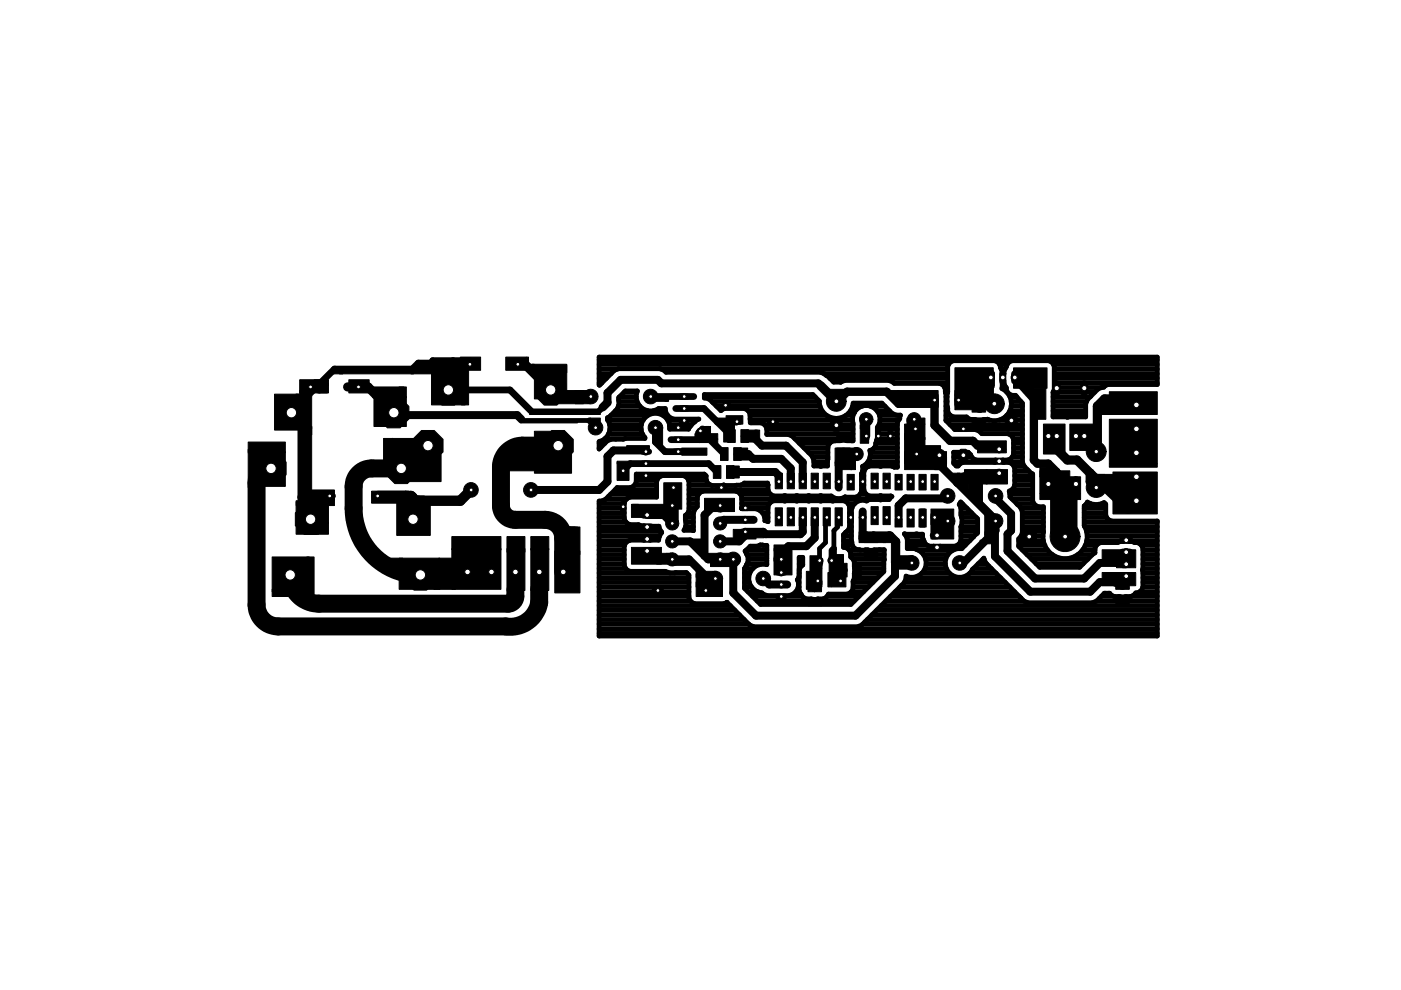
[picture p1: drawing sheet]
<svg xmlns="http://www.w3.org/2000/svg" width="297mm" height="210mm" viewBox="0 0 297 210" stroke-linecap="round" stroke-linejoin="round" font-family="sans-serif">
<g fill="#000" stroke="#000" stroke-width=".21">
<path d="M70.7 78.5h2v.8h-2zM71.9 78.5h15.8v.8h-15.8zM87.2 78.3h4.8v1h-4.8zM87.4 77.5h7.4v1.5h-7.4zM93 76.5h3.1v1.2h-3.1zM94.8 76.5h2.3v1h-2.3zM93 76.2h5.3v.8h-5.3zM94.8 78h3.8v4.1h-3.8zM91.5 78.5h7.1v7.4h-7.1zM97.8 77.7h1.6v8.2h-1.6zM97.8 76h3.8v2.3h-3.8zM97.6 75.7h4.3v2.8h-4.3z"/>
<path d="M107.2 75.7h4.3v2.8h-4.3zM111.5 75.7h.6v1.8h-.6zM112.3 77.2h1v.5h-1zM112.8 77.2h7.4v1.8h-7.4zM113.3 77.5h6.9v7.1h-6.9zM202.5 78h8.1v5.8h-8.1zM214.9 78h7.1v4.3h-7.1zM52.6 95.2h2.1v8.2h-2.1zM53.9 95.8h6.6v7.3h-6.6zM52.6 93.7h7.9v2.3h-7.9zM58.2 83.6h5.1v7.6h-5.1zM62.5 83.8h1v6.4h-1z"/>
<path d="M62.8 83.6h2v.7h-2zM63.5 82.8h1.6v8.4h-1.6zM64.6 82.3h1.5v8.6h-1.5zM65.1 90.4h1v1.8h-1zM64.3 90.4h1.8v15.3h-1.8zM63.5 80.5h4.4v2.8h-4.4zM67.6 82.3h1.8v1h-1.8zM66.6 80.5h3v1.3h-3zM67.4 81.3h2.2v2h-2.2zM74 80.5h4.3v2.8h-4.3zM81.3 93h2.1v6.3h-2.1zM77.8 97.8h6.6v2.3h-6.6z"/>
<path d="M79 82h6.6v2.3h-6.6zM79.3 84.1h6.8v6.3h-6.8zM84.6 82h1.5v2.3h-1.5zM83.1 93h6.6v5.8h-6.6zM83.6 94.5h9.9v7.6h-9.9zM107.5 95.8h6.3v4h-6.3zM113.1 87.4h1.2v.5h-1.2zM113.3 91.4h6.4v4.1h-6.4zM113.3 94.2h7.9v6.1h-7.9zM110.3 89.2h12.1v.5h-12.1zM113.3 87.4h9.7v.5h-9.7zM117.6 82.8h6.1v2.8h-6.1z"/>
<path d="M121.9 82.8h3.1v2.8h-3.1zM124.7 88.6h.5v.3h-.5zM112.3 87.4h13.2v.5h-13.2zM125.2 87.4h1.8v.5h-1.8zM125 88.6h2.3v1.3h-2.3zM126.8 87.4h.5v.5h-.5zM130.8 98h2.6v3.9h-2.6zM130.8 97.8h2.6v.5h-2.6zM132.9 94.5h4.8v1h-4.8zM139.5 90.7h1v3.8h-1zM138.7 84.6h2.8v.5h-2.8zM141 84.6h.8v.5h-.8z"/>
<path d="M147.3 91.9h.5v1.1h-.5zM144.5 95h5.4v1.5h-5.4zM148.6 90.4h1.5v2.8h-1.5zM149.6 90.4h.8v2.8h-.8zM150.1 90.4h.5v2.6h-.5zM150.4 91.9h1.8v1.3h-1.8zM150.9 93h1.3v1.2h-1.3zM151.2 98.7h1.6v2.7h-1.6zM151.9 88.6h2.3v.8h-2.3zM152.8 94.9h1.6v2.7h-1.6zM153.7 89.4h1v1.5h-1zM153.4 90.9h1.6v2.8h-1.6z"/>
<path d="M154 98.7h1.6v2.7h-1.6zM154.5 89.7h1.2v2.2h-1.2zM154.3 91.1h1.6v2.7h-1.6zM155.2 98.8h1.5v2.5h-1.5zM155.6 94.9h1.6v2.7h-1.6zM153.9 88.1h3.6v1.8h-3.6zM157 95h1.5v1h-1.5zM157.1 91.1h1.6v2.7h-1.6zM156.7 96.5h2.3v1h-2.3zM158.3 93h1.5v.7h-1.5zM158.3 91.2h2.2v1h-2.2zM160 91.2h1.1v2h-1.1z"/>
<path d="M175.5 82.5h4.1v1.1h-4.1zM177.4 95h2.9v1.5h-2.9zM177.4 92h2.9v1.5h-2.9zM178.3 98.8h2.3v.8h-2.3zM177.1 95h4.3v3.8h-4.3zM180.4 98.8h1v.8h-1zM182.4 90.2h1.8v3.8h-1.8zM182.4 88.4h1.8v2.5h-1.8zM188.7 82.8h1.8v2h-1.8zM192.3 88.6h.3v.8h-.3zM192.3 88.9h.5v1.5h-.5zM191.8 91.9h1.3v6.4h-1.3z"/>
<path d="M193.1 88.4h.5v1.3h-.5zM193.1 93.2h1.2v3.8h-1.2zM194.3 88.6h1.6v1.8h-1.6zM191.8 89.9h4.3v3.3h-4.3zM195.9 88.6h.2v1.3h-.2zM194.6 92.7h1.5v2h-1.5zM190.3 82.8h8.6v3.6h-8.6zM191.8 95.8h7.6v3.8h-7.6zM193.3 94.5h6.1v1.5h-6.1zM198.1 97h2.6v2.6h-2.6zM198.1 95.8h2.6v2.5h-2.6zM206.1 85.9h2.9v1.5h-2.9z"/>
<path d="M206.1 88.9h2.9v1.5h-2.9zM204.5 99.6h4.8v3h-4.8zM202.5 82.8h7.3v4.1h-7.3zM207.3 93.5h6.1v2.5h-6.1zM209 99.6h4.6v3h-4.6zM217.9 82h1.3v1.1h-1.3zM220.5 99.8h.5v1.3h-.5zM218.9 82.3h2.8v6.6h-2.8zM220.5 99.1h2v2h-2zM221.2 89.9h4.6v6.4h-4.6zM221 99.8h5.8v1.5h-5.8zM226.8 89.9h5.6v5.6h-5.6z"/>
<path d="M233.2 85.1h2.8v2.8h-2.8zM235.2 83.1h10.2v4.8h-10.2zM235.2 88.9h10.2v9.4h-10.2zM235.2 98.3h10.2v.8h-10.2zM57.7 118.1h7.9v7.4h-7.9zM65.1 118.1h1.5v8.6h-1.5zM62.8 106.4h4.8v6.9h-4.8zM62.8 106.2h5.3v1h-5.3zM66.6 106.4h3v4.6h-3zM67.1 111h2.5v2.3h-2.5zM65.6 103.9h5.3v2.3h-5.3zM66.8 105.7h4.1v1.5h-4.1z"/>
<path d="M82.8 118.6h2.6v1.3h-2.6zM82.3 118.3h3.1v1.1h-3.1zM78.8 104.1h7.3v2.6h-7.3zM85.1 106.4h1.6v1.8h-1.6zM85.9 104.1h.8v2.1h-.8zM84.9 105.2h5.1v1h-5.1zM84.1 105.6h7.1v7.9h-7.1zM84.6 118.3h8.7v6.6h-8.7zM93 118.3h3.3v1.6h-3.3zM91.2 118.6h5.9v1.8h-5.9zM95.8 116.3h10.4v8.6h-10.4zM95.8 113.8h10.4v2.8h-10.4z"/>
<path d="M107.5 116.3h3.8v8.9h-3.8zM107.5 113.8h3.8v3.3h-3.8zM113.3 116.3h.3v8.9h-.3zM112.5 116.3h3.6v8.9h-3.6zM113.3 116.3h3.1v8.9h-3.1zM112.5 113.8h3.9v2.8h-3.9zM119.4 116.3h.8v9.2h-.8zM119.1 111.7h1.8v6.4h-1.8zM119.1 111.7h2.8v1.1h-2.8zM120.7 111.7h1.7v5.1h-1.7zM117.6 116.8h5.4v8.9h-5.4zM120.4 111.7h2.6v5.9h-2.6z"/>
<path d="M133.9 106.9h1.5v.5h-1.5zM133.9 116.1h6.3v3.5h-6.3zM134.1 106.9h7.1v.5h-7.1zM139.2 117.3h2.6v.8h-2.6zM133.9 107.4h8.1v2.3h-8.1zM139.2 118.9h2.8v.7h-2.8zM141.2 117.3h1.1v1h-1.1zM142.8 107.2h1v3.3h-1zM141.2 102.6h3.1v2.3h-3.1zM140.7 102.4h3.8v5.5h-3.8zM142.3 119.1h4.3v.8h-4.3zM145.6 114.3h3v.5h-3z"/>
<path d="M146.8 115h2.1v1.1h-2.1zM147.1 114.8h1.8v.7h-1.8zM146.3 114.5h2.6v.8h-2.6zM150.1 117.3h2.1v1.3h-2.1zM151.2 107.9h1.5v.5h-1.5zM150.6 119.4h2.3v.5h-2.3zM152.9 117.3h1.8v2.6h-1.8zM150.6 119.6h4.6v.5h-4.6zM149.4 105.7h6.3v2.8h-6.3zM155.5 112.2h4.8v2.1h-4.8zM159.8 113.5h2.3v.5h-2.3zM164.4 107.7h1.5v3.8h-1.5z"/>
<path d="M164.4 100.3h1.5v3.3h-1.5zM164.1 115.5h3.1v1.3h-3.1zM164.1 116.3h3.8v5.6h-3.8zM166.9 107.7h1.5v3.8h-1.5zM166.9 100.3h1.5v3.3h-1.5zM169.4 107.7h1.6v3.8h-1.6zM169.4 100.3h1.6v3.3h-1.6zM172 107.7h1.5v3.8h-1.5zM172 100.3h1.5v3.3h-1.5zM171.7 117.8h1.8v4.1h-1.8zM174.5 107.7h1.5v3.8h-1.5zM174.5 100.3h1.5v3.3h-1.5z"/>
<path d="M175.8 116.6h1v1.5h-1zM175.8 119.4h1.5v2.5h-1.5zM176.8 116.3h.5v1.8h-.5zM176.8 116.1h.5v.5h-.5zM177.1 107.7h1.5v3.8h-1.5zM176.6 117.6h2.2v3.8h-2.2zM178.1 119.4h1.5v2.9h-1.5zM179.6 100.6h1.5v3.3h-1.5zM181.1 119.4h1.5v2.9h-1.5zM182.1 112.8h.8v1.5h-.8zM183.2 113.6h2.9v1.4h-2.9zM183.2 116.6h2.9v1.4h-2.9z"/>
<path d="M184.7 107.4h1.5v3.8h-1.5zM184.7 100.3h1.5v3.3h-1.5zM182.1 113.5h5.6v1.5h-5.6zM187.2 107.4h1.5v3.8h-1.5zM187.2 100.3h1.5v3.3h-1.5zM187.2 114.3h1.8v.7h-1.8zM189 114.8h.8v4.6h-.8zM189.8 110h1.5v1.7h-1.5zM189.8 100.6h1.5v3.3h-1.5zM190 117.8h3.6v2.8h-3.6zM192.3 107.9h1.5v3.8h-1.5zM192.3 100.6h1.5v3.3h-1.5z"/>
<path d="M195.1 107.9h1v3.8h-1zM194.8 107.9h1.6v3.8h-1.6zM194.8 100.6h1.6v3.3h-1.6zM197.4 108.9h1v5.4h-1zM197.4 100.6h1.5v3.3h-1.5zM199.2 105.7h2.8v.2h-2.8zM197.6 110.5h4.6v3.8h-4.6zM197.4 107.9h4.8v3.3h-4.8zM201.4 100.3h2.1v1h-2.1zM203 100.3h1.5v1h-1.5zM204 101.9h1.3v1.7h-1.3zM205.3 101.9h1.7v3.5h-1.7z"/>
<path d="M206.5 102.4h1v3.5h-1zM207.8 114.5h.5v.5h-.5zM206.8 102.1h1.5v4.3h-1.5zM208.8 112.8h.8v1.2h-.8zM208.8 109.2h1.8v4.3h-1.8zM209.3 113.8h2v1.5h-2zM222.8 104.9h5.5v8.1h-5.5zM220.5 101.1h8.6v3.5h-8.6zM220.5 104.6h8.6v1.3h-8.6zM232.2 100.6h2v2.3h-2zM235.2 102.9h1.8v1.2h-1.8zM232.7 100.6h5v2.5h-5z"/>
<path d="M236.7 118.9h2.1v1.5h-2.1zM233.7 116.6h5.6v2h-5.6zM238 116.6h2.8v3.8h-2.8zM236 100.1h9.4v8.9h-9.4zM57.7 124.9h3.6v1.6h-3.6zM92 123.2h4.6v1.7h-4.6zM92.5 122.2h4.6v2.5h-4.6zM147.6 120.9h.8v1.5h-.8zM147.6 121.6h3.6v2.8h-3.6zM150.6 122.7h1.3v1h-1.3zM149.1 121.1h2.8v1.3h-2.8zM147.6 123.4h5.6v3.1h-5.6z"/>
<path d="M151.7 122.7h1.5v1h-1.5zM171 121.1h2.5v3.3h-2.5zM171 124.4h2.5v.5h-2.5zM171.3 124h2.9v1.5h-2.9zM171.3 127h2.9v1.5h-2.9zM173.2 120.4h1.1v3.5h-1.1zM173.5 123.2h.8v1.2h-.8zM175.5 121.4h.8v3h-.8zM176.3 121.4h3v3h-3zM190 120.1h3.8v.5h-3.8zM236.6 123.5h2.8v1.4h-2.8zM236.6 126.5h2.8v1.5h-2.8z"/>
<path d="M233.7 121.4h7.1v2.8h-7.1z"/>
</g>
<g fill="#000" stroke="#000" stroke-width=".21">
<path d="M176 83.5a2.1 2.1 0 0 1 2.2-.3 2.1 2.1 0 0 1 1.2 1.9h-1.7a.43 .43 0 0 1-.6 .3 .43 .43 0 0 1 0-.7 .43 .43 0 0 1 .6 .3l1.7 .1a2.1 2.1 0 0 1-3 1.9 2.1 2.1 0 0 1-.4-3.5z" fill-rule="evenodd"/>
<path d="M182.6 87.9a1.44 1.44 0 0 1 1.6-.3 1.44 1.44 0 0 1 .9 1.3h-1a.4 .4 0 0 1-.6 .4 .4 .4 0 0 1-.1-.7 .4 .4 0 0 1 .6 .2l1.1 .1a1.43 1.43 0 0 1-2 1.3 1.43 1.43 0 0 1-.5-2.3z" fill-rule="evenodd"/>
<path d="M192.8 87.9a1.44 1.44 0 0 1 1.5-.3 1.44 1.44 0 0 1 .9 1.3h-1a.4 .4 0 0 1-.5 .4 .4 .4 0 0 1-.2-.7 .4 .4 0 0 1 .7 .2l1 .1a1.43 1.43 0 0 1-1.9 1.3 1.43 1.43 0 0 1-.5-2.3z" fill-rule="evenodd"/>
<path d="M209.5 84a2.11 2.11 0 0 1 2.2-.3 2.11 2.11 0 0 1 1.2 1.9h-1.6a.44 .44 0 0 1-.6 .4 .44 .44 0 0 1-.2-.7 .44 .44 0 0 1 .7 .2l1.7 .1a2.1 2.1 0 0 1-3 1.9 2.1 2.1 0 0 1-.4-3.5z" fill-rule="evenodd"/>
<path d="M231.1 94.1a2.11 2.11 0 0 1 2.2-.3 2.11 2.11 0 0 1 1.2 2h-1.6a.44 .44 0 0 1-.6 .4 .44 .44 0 0 1-.2-.7 .44 .44 0 0 1 .7 .2l1.7 .1a2.11 2.11 0 0 1-3 1.9 2.11 2.11 0 0 1-.4-3.6z" fill-rule="evenodd"/>
<path d="M224.5 112.2a2.11 2.11 0 0 1 2.2-.3 2.11 2.11 0 0 1 1.2 1.9h-1.6a.44 .44 0 0 1-.6 .4 .44 .44 0 0 1-.2-.7 .44 .44 0 0 1 .7 .2l1.7 .1a2.1 2.1 0 0 1-3 1.9 2.1 2.1 0 0 1-.4-3.5z" fill-rule="evenodd"/>
<path d="M223.5 111.6a3.2 3.2 0 0 1 3.5-.8 3.2 3.2 0 0 1 2 3h-1.7a1.5 1.5 0 0 1-2.2 1.3 1.5 1.5 0 0 1-.2-2.6 1.5 1.5 0 0 1 2.4 1v.3h1.7a3.2 3.2 0 0 1-4.3 2.9 3.2 3.2 0 0 1-1.2-5.1z" fill-rule="evenodd"/>
<path d="M231.1 101.7a2.11 2.11 0 0 1 2.2-.2 2.11 2.11 0 0 1 1.2 1.9h-1.6a.43 .43 0 0 1-.6 .4 .43 .43 0 0 1-.2-.7 .43 .43 0 0 1 .7 .2l1.7 .1a2.11 2.11 0 0 1-3 1.9 2.11 2.11 0 0 1-.4-3.6z" fill-rule="evenodd"/>
<circle cx="125.3" cy="84.1" r="1.55"/>
<circle cx="126.3" cy="90.7" r="1.55"/>
<circle cx="138" cy="84.1" r="1.56"/>
<circle cx="139" cy="90.7" r="1.56"/>
<circle cx="181.6" cy="96.3" r="1.4"/>
<circle cx="99.9" cy="103.9" r="1.56"/>
<circle cx="112.6" cy="103.9" r="1.56"/>
<circle cx="142.5" cy="118.6" r="1.41"/>
<circle cx="142.5" cy="114.8" r="1.41"/>
<circle cx="142.5" cy="107.2" r="1.41"/>
<circle cx="142.5" cy="111" r="1.4"/>
<circle cx="152.7" cy="107.2" r="1.2"/>
<circle cx="152.7" cy="107.2" r="1.41"/>
<circle cx="152.7" cy="114.8" r="1.41"/>
<circle cx="152.7" cy="118.6" r="1.41"/>
<circle cx="152.7" cy="111" r="1.4"/>
<circle cx="155.5" cy="118.6" r="1.56"/>
<circle cx="165.6" cy="118.6" r="1.55"/>
<circle cx="176.5" cy="118.6" r=".87"/>
<circle cx="193.3" cy="119.4" r="1.55"/>
<circle cx="200.9" cy="105.1" r="1.56"/>
<circle cx="200.9" cy="110.5" r="1.55"/>
<circle cx="203.5" cy="119.4" r="1.55"/>
<circle cx="211.1" cy="105.1" r="1.56"/>
<circle cx="211.1" cy="110.5" r="1.55"/>
<circle cx="151.7" cy="122.7" r="1.56"/>
<circle cx="161.8" cy="122.7" r="1.56"/>
</g>
<g fill="none" stroke="#000" stroke-width="1">
<path d="M127 79.2h2.6M127 78.3h3.9M127 77.3h74.1M127 76.3h118.4M140.1 78.3h60.8M174.7 79.2h26.2M211.9 77.3h1.7M212.3 78.3h.8M212.5 79.2h.4M223.4 77.3h22M223.5 79.2h21.9M223.5 78.3h21.9"/>
<path d="M110.5 88.9v.3h14.2l1.6 1.5M112.6 87.1h14.4M116.7 82.7v.5l1.7 1.6h4l2.8-.7M127 95h.3M127 94h1.2M127 81.2h.6M127 80.2h1.6M128.2 93h4.3M128.8 89.1h7.6M129 92h7.2M129.2 90h6.8M129.3 91h6.7"/>
<path d="M129.5 88.1h7.9M130.5 87.1h6.9M131.1 86.1h4.6M131.2 84.3l1.4-1.4h2.5a3 3 0 0 0 .9 3.5 3 3 0 0 0 3.6 .2h1.5a2.18 2.18 0 0 0 1.7 2.3h5.4a4.7 4.7 0 0 0-2.2 2.1h-4a3.1 3.1 0 0 0-4-3.2 3.1 3.1 0 0 0-1.3 5v.2l-7.1 .1-.9 .4-1.7 1.7v-1.6a2.98 2.98 0 0 0 1.8-4.6v-.4l.4-.2 1.7-1.7a4.6 4.6 0 0 0 .3-2.4zM131.2 85.1h3.8M131.3 84.1h3.6M132.3 83.2h2.7M138.5 87.1h2.6M140.6 88.1h1M141.5 89.1h6.2M141.9 90h4.7M149.3 84.1h23.5"/>
<path d="M150.9 85.1h22.8M151.9 86.1h21.9M158.6 87.1h15.7M159 88.1h16.3M159.1 89.1h21.6M162.1 90h18.8M162.6 91h18.3M162.6 92h18.3M168.5 93h12.4M169.5 94h6.4M170.5 95h5M171.4 95.9h4.1"/>
<path d="M172.3 96.9h3.2M172.6 97.9h2.9M175.9 80.2h25M177.1 93.5h.1M178.2 81h-1.4a8.1 8.1 0 0 0-2.8-2.1h-32.8l-.4-.4-.9-.3h-8.8l-.8 .3-3.2 3.2-.1-6h118.4v5.8h-10.5l-.6 .3-.3 .3-1.2 .4-2.2 2.2-.4 .9v2.8h-6.9v-5.2M178.2 81l.9-.3h9.3l1.2 .6h9.6a1.59 1.59 0 0 1 1.2 1.9M178.2 81h.1M179.3 88.1h1.5M180.3 87.1h1.1M180.6 93.5h.1M180.8 86.1h2M182.9 99.9h.3"/>
<path d="M182.9 98.9h1.2M184 97.9h6.3M184.4 96.9h5.9M184.5 86.1h3.1M184.5 95.9h5.8M185.3 95h5M185.7 94h4.6M186 87.1h2.6M186 93h4.3M186 91h4.3M186 92h4.3M186.4 90h3.9"/>
<path d="M186.5 88.1h4.4M186.6 89.1h3.9M189.3 98.9h1M189.5 81.2h11.4M190.5 89l.3-.2 .1-.8h-.9l-.9-.3-2.1-2.2h-6.1a3.6 3.6 0 0 1-3.8 3.2 3.6 3.6 0 0 1-3.4-3.7l-1.4-1.3h-23v.7l1.2 .3 2.4 2.4 .7-.5h4.2l.6 .2a2.17 2.17 0 0 1 .7 2.2l.1 .7h2.2l.5 .2 .4 .4 .3 .6v1.2h4.5l.9 .4 4.2 4.2 .4 .9v1.2l1.4 .1 1.5-.1v-4.1l.3-.6 .4-.4 .6-.2 1.6-.1 2.5 .1v-3.7a2.92 2.92 0 0 1 3.2-3.8 2.92 2.92 0 0 1 1.9 4.6v2.3l-.2 .7a2.17 2.17 0 0 1-1.3 1.9h-.1a2.8 2.8 0 0 1-1.5 3.4v1l-.2 .5M190.5 89l-.2 .6v9.5h-.7l-.6-.3h-4.6l-.6 .2-.4 .5-.2 .5v3.9l.2 .6 .4 .4 .6 .3 2.3-.1 2.4 .2-.6 .6h-4.1l-.6 .3a3 3 0 0 0-2.9 .9l-.4 .9v6.7a1.77 1.77 0 0 0 1.9 1.9h1.1M200.3 82.2h.6M200.4 83.2l.2 .3v5.7l1.8 1.9M200.4 83.2h.5M200.6 89.1h9.1M200.6 88.1h.9M200.6 87.1h.3"/>
<path d="M200.6 86.1h.2M200.6 85.1h.2M200.6 84.1h.2M200.9 83.2v-5.5l.3-.6 .4-.4 .5-.2h8.8a1.47 1.47 0 0 1 1.2 1.4l.4 .9-.1 3.6a3.6 3.6 0 0 1 1.7 4.8 3.6 3.6 0 0 1-4.8 1.7l-1 .1M200.9 83.2l-.1 .3v2.7l.1 .3a1.57 1.57 0 0 0 1.2 1.9h2.8l.9 .5 1.3 .1M201.4 90h15.4M202.2 97.9h9M202.2 96.9h3.8M202.2 95.9h3.1M202.4 91h14.4M206.7 91.1l.9 .3 .6 .5h5.5l.5 .3 .5 .4 .2 .6v3.1l-.2 .6-.5 .4-.5 .2-1.4 .2-5.3-.2-.6-.2-.4-.4-.2-.5-.5-.5h-3.1v2.4l.5 .5h.5l.4-.5 .6-.3h6.7l.4-.2h1l.5 .2h1.1l.6 .3 .4 .4 .2 .6v3.6l-.2 .6-.4 .4-.5 .2 .1 1.3 1.6 1.6M211.9 89.1h4.9"/>
<path d="M212.5 82.2h.8M212.5 81.2h.4M212.5 80.2h.2M212.5 97.9h4.3M213.4 88.1h3.4M213.5 83.2h.1M213.6 83.2l.4 .4 .6 .2h.7l1.5 1.7v12.5l.4 .9M213.6 83.2l-.2-1a4.4 4.4 0 0 1 0-4.5l.2-.6 .4-.4 .6-.2h7.7l.6 .2 .4 .4 .2 .6v4.9l-.2 .6M213.8 92h3M214.1 87.1h2.7M214.1 84.1h1.5M214.4 86.1h2.4"/>
<path d="M214.4 85.1h2.1M214.6 96.9h2.2M214.8 93h2M214.9 95.9h1.9M214.9 95h1.9M214.9 94h1.9M215 98.9h2.2M215.1 99.9h3M217.2 98.9l1.4 1.4 .3 .2v5.7l.3 .6M223.3 88.1h6.9M223.3 87.1h6.9M223.3 86.1h6.9"/>
<path d="M223.3 85.1h7.1M223.3 84.1h7.8M223.3 83.2h8.8M223.5 82.2h10M223.5 81.2h21.9M223.5 80.2h21.9M231.3 84h.1M127 116.6h5.4M127 119.5h5.4M127 118.6h5.4M127 117.6h5.4M127 115.6h5.4"/>
<path d="M127 114.6h6.3M127 113.6h12.8M127 112.7h13.2M127 111.7h12.7M127 110.7h5.7M127 109.7h5.4M127 108.7h5.4M127 107.8h5.4M127 106.8h5.4M128.5 105.8h4.4M129.5 104.8h9.7M130.4 103.8h8.8"/>
<path d="M134.6 102.8h4.6M134.9 101.9h4.4M134.9 100.9h5.5M144.9 100.9h4.8M145.3 109.7h1.7M145.3 111.7h1.7M145.4 110.7h1.6M145.9 108.7h1.1M146 101.9h3.8M146.1 107.8h1.4M146.1 106.8h1.7M146.1 105.8h1.7"/>
<path d="M146.1 104.8h2M146.1 103.8h16.7M146.1 102.8h4.6M147 108.7v3.8l-2-.1 .3-.4 .2-1-.2-1.7 .5-.5 .3-.6v-6.2l-.3-.5-.4-.4-.6-.3h-4.4l-.5 .3-.5 .4-.2 .5v3.4h-5.6l-.6 .2-.4 .5-.2 .5v3.4l.2 .6 .4 .4 .6 .2h1.8l1.3 .4h3l.1 .4 .5 .9-.5 .9-.2 .7h-6l-.6 .3-.4 .4-.2 .6v4.1l.2 .6 .4 .4 .6 .2h7.5l.9 .4 3.5-.1 .6 .5v4.9l.2 .5 .4 .5 .6 .2h6.2l.6-.3M148.1 104.8l-.3 .5v2.1l-.4 .5-.4 .8M148.1 104.8l.4-.4 .6-.3h6.9l.6 .3 .4 .4M153.4 102.8h.1M153.4 102.8l-2.5 .1a1.62 1.62 0 0 1-1.2-2l-.4-.4h-14.4v1.7l-.2 .5-.5 .4-.5 .3h-2.9l-2.4 2.5-.9 .3h-.5v28.7h118.4v-24.4h-9.7l-.6-.3-.4-.4-.3-.5v-2.4l-.3-.3a3.4 3.4 0 0 1-3.6-.2l-.1 .4M157 104.8l.2 .5v2.6h3.1a2.31 2.31 0 0 1 1.9 2.5l.6 .2v-3.2l.3-.6 .4-.4 .6-.2h14.8l.6 .2 .4 .4 .2 .6v4.4l-.2 .6-1.1 .9v2.8a1.55 1.55 0 0 1 1.6 2l.5 .5M157 104.8h6.4M157.1 102.8h5.7M157.2 107.8h5.6"/>
<path d="M157.2 106.8h5.9M157.2 105.8h31.4M158.3 116.6h4.3M158.4 117.6h4.2M158.4 119.5h4.2M158.6 118.6h4M161.1 115.6h.7M161.2 115.6l-.6 .2h-1.5l-1.1 1 .4 .7M161.2 115.5l1.4 .1v4.1a3 3 0 0 0-3.8 2.4 3 3 0 0 0 2.7 3.6l1.1 .6h4.8a2.32 2.32 0 0 0 1.6-3.4l.4-.7M161.2 115.5v.1M161.6 108.7h1.2M162.1 109.7h.7"/>
<path d="M169.4 119.5h.8M169.4 118.6h.8M175.3 109.7h-.3v5.3l-1.2 1.3v2.6M177.8 109.7l-.2 .3v1.7l-.8 .8v3.6l-.5 .5v2.5M178.8 115.6h1.9M178.8 114.6h1.7M178.8 113.6h1.7M179.6 112.7h.9M179.8 106.8h1.4M180 116.6h2.3M180.1 111.7h.4M180.1 110.7h.4"/>
<path d="M180.1 109.7h.4M180.1 108.7h.4M180.1 107.8h.5M180.4 117.6h7.1M180.9 118.6l.2 .5v1.1M180.9 118.6h6.6M181.1 119.5h6.3M182.4 104.8h1.3M182.6 100.5v3.7l-.2 .5-.4 .5-.6 .2-2.2-.1a2.33 2.33 0 0 1-2.9-.1h-12.2l-.6-.3-.4-.4-.3-.6v-1.5h-5a2.13 2.13 0 0 1-1.9 .5l-2.5-.1M182.6 103.8h.6M182.6 102.8h.6M182.6 101.9h.6"/>
<path d="M182.6 100.9h.6M182.7 100.4l-.1 .1M183.5 116.6h.5M184 116.6h1.4M185.3 116.6h2.2M186.4 116.6h1.1l-.1 4.6-7 7h-19.1l-3.5-3.5v-4.1a2.99 2.99 0 0 0 .6-3v-.1M192.1 113.6h3.5M192.4 115.6h4.2M192.4 114.6h3.5M194.6 116.6h7.6M195.8 117.6h5.2M196.3 118.6h4.2"/>
<path d="M196.4 119.5h4M203 115.6h1.6M203.5 106.8h.5M203.7 114.6h1.9M203.7 111.7a2.88 2.88 0 0 0 0-2.5v-1.6l-.3-.6 .3-.6 3.6 3.6v3l-3.4 3.3a3.1 3.1 0 0 0-3.4 2.3 3.1 3.1 0 0 0 1.9 3.7 3.1 3.1 0 0 0 3.8-1.6l2.4-2.4 .4 1 8.1 8.1M203.7 111.7v2.9l-.2 .5-.4 .5-.6 .2h-4.5a1.66 1.66 0 0 1-2.1-1.2l-.3-.6v-.7l-3.9-.1 .7 1.1v2a3.1 3.1 0 0 1 3.7 1.8 3.1 3.1 0 0 1-1.3 3.9l-1 .4h-1l-.7-.2v.4l-.4 .9M203.7 113.6h2.8M203.7 112.7h3.6M203.7 111.7h3.6M203.7 108.7h2.3M203.7 107.8h1.3M203.9 109.7h3.1"/>
<path d="M204 110.7h3.3M207.4 119.5h1.8M208.4 118.6h.3M214.1 104.8h4.8M214.5 105.8h4.4M214.6 103.8h4.3M215.1 102.8h3.8M215.1 101.9h3.8M215.1 100.9h3.8M215.5 106.8h3.7M215.7 107h.1M215.7 107l.7 .6 .3 .9v4.5l-.3 .9-.4 .3v1.6l4.5 4.5h8.4l2.9-2.9 .4-.2a1.69 1.69 0 0 1 1.2-2.2h3.6l.6-.2a10.1 10.1 0 0 1 4.1 .5l.4 .4 .2 .6v8.2"/>
<path d="M216 115.6h5.5M216 114.6h5.2M216.5 107.8h4.7M216.5 113.6h4.6M216.7 116.6h5.4M216.7 112.7h4.5M216.7 111.7h4.5M216.7 110.7h4.5M216.7 109.7h4.5M216.7 108.7h4.5M217.7 117.6h5.4M218.7 118.6h11.9"/>
<path d="M219.2 106.8l.4 .4 .6 .2h1v5.5a4.7 4.7 0 0 0 5.4 5.5 4.7 4.7 0 0 0 3.3-6.9v-4.2l.5-.5M219.7 119.5h9.9M228.5 117.6h3.1M229.5 116.6h2.7M229.9 110.7h15.5M229.9 109.7h4.7M229.9 108.7h4.5M229.9 107.8h4.5M230 111.7h15.4M230.1 115.6h2.4M230.4 112.7h15M230.4 114.6h15"/>
<path d="M230.4 106.8h.8M230.5 113.6h14.9M233.7 106.8h.6M242 115.6h3.4M242.3 116.6h3.1M242.3 119.5h3.1M242.3 118.6h3.1M242.3 117.6h3.1M127 134.3h118.4M127 133.3h118.4M127 132.3h31.8M127 131.4h30.8"/>
<path d="M127 130.4h29.8M127 129.4h28.8M127 128.4h27.8M127 127.4h19.4M127 126.4h19.1M127 125.5h19.1M127 124.5h19.1M127 123.5h19.1M127 122.5h19.1M127 121.5h18.6M127 120.5h5.7M154.1 127.7h.1"/>
<path d="M157.8 124.5h1.6M157.8 123.5h1.1M157.8 122.5h1M157.8 121.5h1.2M157.9 120.5h1.7M158.6 125.5h2M159.5 126.4h10.6M160.5 127.4h20.6M168.7 125.5h.8M169.2 124.5h.2M169.3 123.5h.1M169.3 122.5h.1"/>
<path d="M169.4 120.8l.3-.5 .5-.5v-1.6h-.8v7l.3 .6a2.04 2.04 0 0 0 2.4 1.2l.7 .1 .6-.1M169.4 121.5h.1M169.4 120.5h.2M173.4 127h.1M175.4 126.4h6.7M180.5 125.5h2.6M180.9 124.5h3.2M180.9 123.5h4.2M181.1 121.5v1.1l-.2 .6v1.5l-.3 .6-.4 .4-.6 .3h-4l-.6 .7-.5 .3h-1.1M181.1 122.5h5M181.1 121.5h5.9M181.1 120.2h.1"/>
<path d="M181.2 120.2l.1 .9M181.2 120.5h6.2M181.3 121.1h.1M181.3 121.1l-.2 .4M182.9 132.3h62.5M183.9 131.4h61.5M184.9 130.4h60.5M185.9 129.4h59.5M186.8 128.4h58.6M187.8 127.4h29.3M188.8 126.4h27.3M189.8 125.5h25.3"/>
<path d="M190.8 124.5h23.3M191.1 124.2l-8.4 8.3-.9 .4h-22l-.8-.4-4.9-4.8M191.1 124.2h.1M191.7 123.5l-.6 .7M191.7 123.5h21.4M192.1 122.5h20.1M195.5 121.5h5.8M196.1 120.5h4.5M205.6 121.5h5.6M206.4 120.5h3.8M216.5 126.8h.1M232.5 127.4h12.9"/>
<path d="M233.5 126.4h2.6M237.3 126.5h-1.1l-.5-.3-.5-.4h-1.1l-1.6 1.6-.9 .4h-13.6l-.9-.4M237.3 126.5h.1M239.9 126.4h5.5M241.7 125.5h3.7M242.3 124.5a1.74 1.74 0 0 1-1.6 1.3l-.4 .4-.5 .3-1.7 .1-.8-.1M242.3 124.5h3.1M242.3 123.5h3.1M242.3 122.5h3.1M242.3 121.5h3.1M242.3 120.5h3.1"/>
</g>
<g fill="none" stroke="#000" stroke-width="1.7">
<path d="M85.3 88h24.3l.9 .9M118.9 81l-.1 .2M136.9 95.8l-.2-.3h-6.6l-1.3 1.3v5.3l-1.8 1.8h-14.4M156.4 96.3h2.2l1.1 1h5.9l2.1 2v2.8M157.9 92.5l1.8 .1 1.9 1.9h5l3.6 3.5v4.1M174 81.8l-.5-.5h-33.3l-.7-.8h-7.9l-2.8 2.8v2M178.8 97l-1 1v5.4M178.8 95.7v1.3M181.6 96.3l-.7 .7h-2.1M183.7 88.9v3.6M193.8 88.9h.4v2.6M194.2 91.5l.1 .4v4.4l4.9 .2-1.1 1 13 13"/>
<path d="M194.2 91.5l-.1-.6-.3 1M137.2 116.8l1.8 1.8h7.1l4 4.1v.5l.2 .2M142.5 114.8h3.8l3.8 3.8h6.1M142.8 103.4v3.5l-.3 .3v3.8l-1.8-1.8h-3.5M154.5 107.2h-1.8l-.3 .2h-1.2l-1.8 1.8v8.6M154.8 100.1h9.6l.7 .7v1.3M155.5 118.6v7.1l4.8 4.8h21.1l8.4-8.3v-2.8M159.8 110.2h-6.4l-.7 .8M170.2 109.7v3.1l-.5 .5h-7.4l-.5-.5h-3.8v.7l-1.3 1.3h-4M172.7 109.7v4.3l-1.7 1.8h-3.8l-1.6 1.5v4.1M173.8 118.9l-1.1 5.8-.5-1.7 1.2 .2M176.3 118.8l2.6 2.1-1.8 2.2 1.1 .1"/>
<path d="M176.3 118.8v.1M182.9 108.4v5.9l.8-.8M183.2 114v-.2l.2-.3h5.3l1.3 1.3v4.6M185.2 113.5v.3l-.5 .5M188.5 113.5l1.5 1.5M189.8 119.4h3.5M190 119.1l-.2 .3M198.1 109.7h2.1l.7 .8M198.9 109.7v3.6l-.3 .2M200.9 105.2l-.5 .5h-8.4l-1.5 1.5v2.5M207.8 106.9l2.8 2.8v.3M210.9 112.6v5.4l7.5 7.5h12.7l2.1-2.1h3l1.8 .8-3.3-2h4.1"/>
<path d="M211.1 105.2v.5l3.3 3.2v3.6l-.8 .8v3.5l5.9 5.9h10.4l3.3-3.3h3.5l2.1-2.3v2.5M211.1 110.5v2l-6.9 6.9h-.7M211.1 110.5h.2l.3 .2M109.3 121.3v3.9M114.3 121.3v3.6M150.3 123.4l-.7 1.8M151.7 122.7l-1.4 .7M161.8 122.7l1.3 1.2h3.8"/>
</g>
<g fill="none" stroke="#000" stroke-width="1.9">
<path d="M95 77.5v5.2M108.2 77.2h3.1l5.4 5.5 2.1-1.5M61.8 87.5l2.3 2.3v18.1l1.7 1.8v.4M73.7 82h4.3l5.5 5.5M83.1 87.1l-.3 .3h1.8l.8 .7M174 81.8l3.3 3.3M222.2 92.5h1.8M223.3 92.5v2l3 3h2l2.8 2.8M240.9 85.9l-.5-1.3h-6.2l-1.5 1.5v8.6l-.3 .3v.8l-2.5-2.6v-.7h-1.8M240.9 90.9v5.1M69.9 105.2l-.8 .7h-4.3l.8-.7h4l-.2 .2h-5.3M211.8 100.3l-.7 .8h-6.6"/>
<path d="M225 102.4l-.2 .2h-2.6M225 102.4v8.1l.8 3.3M225 102.4l.3 .2h2.8M231.1 100.3v1.8l1.3 1.3M231.1 100.3l8 7.6 1.8-1.7v-5.1"/>
</g>
<path d="M128.8 85.3l-1 1.1M177.3 85.1h.3l2-2h8.4l2.5 2.5h6.9l.7-.8v5.4l3.3 3.3h4.9l1 1h3.8l.7 .7M209.8 84.6l1 1-.8-.8h-6.8M209.8 84.6l-2 2h-.3M210.1 81.8v-2.5l-.3-.3v5.6M215.1 80l4.1 4.6v12.9l.8 .8h2.2l1.8 1.8v2.5M204.5 101.1l-1.3 1.3h-.2" fill="none" stroke="#000" stroke-width="1.8"/>
<path d="M96.1 76.5l-1.1 1h4.4l.2-.3M99.6 76.5h-7.9l.8 .7h1.3l-.3-.2h-4.8l-1.3 1.3h-16.5l-3.8 3.7M65.8 82h1.3M67.1 82l-5.3 5.5M95 82.7h13.1l4.5 4.4M132.1 99.8l1.5-1.5h16.7l1.7 1.8M137.9 84.1h9.2M139 90.7v3l2 2.1h4.6M142.3 93.2h8.2l3.1 3.1M143.3 86.6h5.9l5.9 5.9M148.5 91.4l-.1 .1v1.7M156.2 89.4l-4.1 .1" fill="none" stroke="#000" stroke-width="1.4"/>
<path d="M127.8 86.4l-.8 .7M198.1 109.1v1.3" fill="none" stroke="#000" stroke-width="1.3"/>
<path d="M57.4 99.3a3 3 0 0 0-3 3.1v25.8a4.6 4.6 0 0 0 4.6 4.6h48.2a6.2 6.2 0 0 0 7.1-5.1v-2.8M90.7 94.5a4.9 4.9 0 0 0-5.7 4.8h-6.2a3.8 3.8 0 0 0-3.8 3.8 27.4 27.4 0 0 0 .3 7.8 14.1 14.1 0 0 0 13.8 11h9.4l.5-.3 .1-.3h5.1M118.3 94.5h-7.5a4.6 4.6 0 0 0-4.6 4.6v8.1a3 3 0 0 0 3.1 3h6.3a3.8 3.8 0 0 1 3.8 3.8v7.3M61.5 121.9a6.1 6.1 0 0 0 6.1 6.1h40.1l.7-.2 .5-.4a2.74 2.74 0 0 0 .4-2.2" fill="none" stroke="#000" stroke-width="3.8"/>
<path d="M80.1 105.2h7.1l.3 .3v4.6M99.9 103.9l-2.3 2.3h-8.9l-1.2 1.1" fill="none" stroke="#000" stroke-width="2.2"/>
<circle cx="198.2" cy="109.7" r=".4" fill="#fff" stroke="#000" stroke-width=".21"/>
<path d="M195.6 109.1v1.3" fill="none" stroke="#000" stroke-width="1.3"/>
<circle cx="195.6" cy="109.7" r=".4" fill="#fff" stroke="#000" stroke-width=".21"/>
<path d="M182.9 109.1v1.3" fill="none" stroke="#000" stroke-width="1.3"/>
<circle cx="182.9" cy="109.7" r=".4" fill="#fff" stroke="#000" stroke-width=".21"/>
<path d="M180.4 109.1v1.3" fill="none" stroke="#000" stroke-width="1.3"/>
<circle cx="180.4" cy="109.7" r=".4" fill="#fff" stroke="#000" stroke-width=".21"/>
<path d="M193.1 109.1v1.3" fill="none" stroke="#000" stroke-width="1.3"/>
<circle cx="193.1" cy="109.7" r=".4" fill="#fff" stroke="#000" stroke-width=".21"/>
<path d="M190.5 109.1v1.3" fill="none" stroke="#000" stroke-width="1.3"/>
<circle cx="190.5" cy="109.7" r=".4" fill="#fff" stroke="#000" stroke-width=".21"/>
<path d="M185.4 109.1v1.3" fill="none" stroke="#000" stroke-width="1.3"/>
<circle cx="185.5" cy="109.7" r=".4" fill="#fff" stroke="#000" stroke-width=".21"/>
<path d="M188 109.1v1.3" fill="none" stroke="#000" stroke-width="1.3"/>
<circle cx="188" cy="109.7" r=".4" fill="#fff" stroke="#000" stroke-width=".21"/>
<path d="M177.8 109.1v1.3" fill="none" stroke="#000" stroke-width="1.3"/>
<circle cx="177.8" cy="109.7" r=".4" fill="#fff" stroke="#000" stroke-width=".21"/>
<path d="M175.3 109.1v1.3" fill="none" stroke="#000" stroke-width="1.3"/>
<circle cx="175.3" cy="109.7" r=".4" fill="#fff" stroke="#000" stroke-width=".21"/>
<path d="M172.7 109.1v1.3" fill="none" stroke="#000" stroke-width="1.3"/>
<circle cx="172.8" cy="109.7" r=".4" fill="#fff" stroke="#000" stroke-width=".21"/>
<path d="M170.2 109.1v1.3" fill="none" stroke="#000" stroke-width="1.3"/>
<circle cx="170.2" cy="109.7" r=".4" fill="#fff" stroke="#000" stroke-width=".21"/>
<path d="M167.7 109.1v1.3" fill="none" stroke="#000" stroke-width="1.3"/>
<circle cx="167.7" cy="109.7" r=".4" fill="#fff" stroke="#000" stroke-width=".21"/>
<path d="M165.1 109.1v1.3" fill="none" stroke="#000" stroke-width="1.3"/>
<circle cx="165.1" cy="109.7" r=".4" fill="#fff" stroke="#000" stroke-width=".21"/>
<path d="M165.1 101.5v1.3" fill="none" stroke="#000" stroke-width="1.3"/>
<circle cx="165.1" cy="102.1" r=".4" fill="#fff" stroke="#000" stroke-width=".21"/>
<path d="M167.7 101.5v1.3" fill="none" stroke="#000" stroke-width="1.3"/>
<circle cx="167.7" cy="102.1" r=".4" fill="#fff" stroke="#000" stroke-width=".21"/>
<path d="M170.2 101.5v1.3" fill="none" stroke="#000" stroke-width="1.3"/>
<circle cx="170.2" cy="102.1" r=".4" fill="#fff" stroke="#000" stroke-width=".21"/>
<path d="M172.7 101.5v1.3" fill="none" stroke="#000" stroke-width="1.3"/>
<circle cx="172.8" cy="102.1" r=".4" fill="#fff" stroke="#000" stroke-width=".21"/>
<path d="M175.3 101.5v1.3" fill="none" stroke="#000" stroke-width="1.3"/>
<circle cx="175.3" cy="102.1" r=".4" fill="#fff" stroke="#000" stroke-width=".21"/>
<path d="M177.8 101.5v1.3" fill="none" stroke="#000" stroke-width="1.3"/>
<circle cx="177.8" cy="102.1" r=".4" fill="#fff" stroke="#000" stroke-width=".21"/>
<path d="M180.4 101.5v1.3" fill="none" stroke="#000" stroke-width="1.3"/>
<circle cx="180.4" cy="102.1" r=".4" fill="#fff" stroke="#000" stroke-width=".21"/>
<path d="M182.9 101.5v1.3" fill="none" stroke="#000" stroke-width="1.3"/>
<circle cx="182.9" cy="102.1" r=".4" fill="#fff" stroke="#000" stroke-width=".21"/>
<path d="M185.4 101.5v1.3" fill="none" stroke="#000" stroke-width="1.3"/>
<circle cx="185.5" cy="102.1" r=".4" fill="#fff" stroke="#000" stroke-width=".21"/>
<path d="M188 101.5v1.3" fill="none" stroke="#000" stroke-width="1.3"/>
<circle cx="188" cy="102.1" r=".4" fill="#fff" stroke="#000" stroke-width=".21"/>
<path d="M190.5 101.5v1.3" fill="none" stroke="#000" stroke-width="1.3"/>
<circle cx="190.5" cy="102.1" r=".4" fill="#fff" stroke="#000" stroke-width=".21"/>
<path d="M193.1 101.5v1.3" fill="none" stroke="#000" stroke-width="1.3"/>
<circle cx="193.1" cy="102.1" r=".4" fill="#fff" stroke="#000" stroke-width=".21"/>
<path d="M195.6 101.5v1.3" fill="none" stroke="#000" stroke-width="1.3"/>
<circle cx="195.6" cy="102.1" r=".4" fill="#fff" stroke="#000" stroke-width=".21"/>
<path d="M198.1 101.5v1.3" fill="none" stroke="#000" stroke-width="1.3"/>
<circle cx="198.2" cy="102.1" r=".4" fill="#fff" stroke="#000" stroke-width=".21"/>
<circle cx="211.1" cy="110.5" r=".92" fill="#000" stroke="#000" stroke-width=".21"/>
<circle cx="211.1" cy="110.5" r=".4" fill="#fff" stroke="#000" stroke-width=".21"/>
<circle cx="200.9" cy="110.5" r=".92" fill="#000" stroke="#000" stroke-width=".21"/>
<circle cx="201" cy="110.5" r=".4" fill="#fff" stroke="#000" stroke-width=".21"/>
<circle cx="203.5" cy="119.4" r=".92" fill="#000" stroke="#000" stroke-width=".21"/>
<circle cx="203.5" cy="119.4" r=".4" fill="#fff" stroke="#000" stroke-width=".21"/>
<circle cx="193.3" cy="119.4" r=".92" fill="#000" stroke="#000" stroke-width=".21"/>
<circle cx="193.3" cy="119.4" r=".4" fill="#fff" stroke="#000" stroke-width=".21"/>
<circle cx="194.3" cy="96.3" r=".96" fill="#000" stroke="#000" stroke-width=".21"/>
<circle cx="194.4" cy="96.3" r=".4" fill="#fff" stroke="#000" stroke-width=".21"/>
<circle cx="181.6" cy="96.3" r=".92" fill="#000" stroke="#000" stroke-width=".21"/>
<circle cx="181.7" cy="96.3" r=".4" fill="#fff" stroke="#000" stroke-width=".21"/>
<circle cx="199.2" cy="96.5" r="1.27" fill="#000" stroke="#000" stroke-width=".21"/>
<circle cx="199.2" cy="96.5" r=".51" fill="#fff" stroke="#000" stroke-width=".21"/>
<circle cx="204.2" cy="96.5" r="1.38" fill="#000" stroke="#000" stroke-width=".21"/>
<circle cx="204.3" cy="96.5" r=".51" fill="#fff" stroke="#000" stroke-width=".21"/>
<path d="M193.4 90.9h1.3" fill="none" stroke="#000" stroke-width="1.3"/>
<circle cx="194.1" cy="90.9" r=".4" fill="#fff" stroke="#000" stroke-width=".21"/>
<path d="M203.6 90.9h1.3" fill="none" stroke="#000" stroke-width="1.3"/>
<circle cx="204.3" cy="90.9" r=".4" fill="#fff" stroke="#000" stroke-width=".21"/>
<circle cx="211.1" cy="105.2" r=".92" fill="#000" stroke="#000" stroke-width=".21"/>
<circle cx="211.1" cy="105.2" r=".4" fill="#fff" stroke="#000" stroke-width=".21"/>
<circle cx="200.9" cy="105.2" r=".92" fill="#000" stroke="#000" stroke-width=".21"/>
<circle cx="201" cy="105.2" r=".4" fill="#fff" stroke="#000" stroke-width=".21"/>
<path d="M238 122.2h1.5" fill="none" stroke="#000" stroke-width="1.5"/>
<circle cx="238.8" cy="122.2" r=".51" fill="#fff" stroke="#000" stroke-width=".21"/>
<path d="M238 119.6h1.5" fill="none" stroke="#000" stroke-width="1.5"/>
<circle cx="238.8" cy="119.6" r=".51" fill="#fff" stroke="#000" stroke-width=".21"/>
<path d="M238 117.1h1.5" fill="none" stroke="#000" stroke-width="1.5"/>
<circle cx="238.8" cy="117.1" r=".51" fill="#fff" stroke="#000" stroke-width=".21"/>
<path d="M238 114.5h1.5" fill="none" stroke="#000" stroke-width="1.5"/>
<circle cx="238.8" cy="114.5" r=".51" fill="#fff" stroke="#000" stroke-width=".21"/>
<path d="M197.9 113.5h1.5" fill="none" stroke="#000" stroke-width="1.5"/>
<circle cx="198.7" cy="113.5" r=".51" fill="#fff" stroke="#000" stroke-width=".21"/>
<path d="M197.9 116.1h1.5" fill="none" stroke="#000" stroke-width="1.5"/>
<circle cx="198.7" cy="116.1" r=".51" fill="#fff" stroke="#000" stroke-width=".21"/>
<path d="M165 121.4h1.3" fill="none" stroke="#000" stroke-width="1.3"/>
<circle cx="165.7" cy="121.4" r=".4" fill="#fff" stroke="#000" stroke-width=".21"/>
<path d="M165 126.5h1.3" fill="none" stroke="#000" stroke-width="1.3"/>
<circle cx="165.7" cy="126.5" r=".4" fill="#fff" stroke="#000" stroke-width=".21"/>
<path d="M165 123.9h1.3" fill="none" stroke="#000" stroke-width="1.3"/>
<circle cx="165.7" cy="123.9" r=".4" fill="#fff" stroke="#000" stroke-width=".21"/>
<path d="M157.4 112.8h1.3" fill="none" stroke="#000" stroke-width="1.3"/>
<circle cx="158" cy="112.8" r=".4" fill="#fff" stroke="#000" stroke-width=".21"/>
<path d="M157.4 107.7h1.3" fill="none" stroke="#000" stroke-width="1.3"/>
<circle cx="158" cy="107.7" r=".4" fill="#fff" stroke="#000" stroke-width=".21"/>
<path d="M157.4 110.2h1.3" fill="none" stroke="#000" stroke-width="1.3"/>
<circle cx="158" cy="110.2" r=".4" fill="#fff" stroke="#000" stroke-width=".21"/>
<circle cx="151.7" cy="122.7" r=".92" fill="#000" stroke="#000" stroke-width=".21"/>
<circle cx="151.7" cy="122.7" r=".4" fill="#fff" stroke="#000" stroke-width=".21"/>
<circle cx="161.8" cy="122.7" r=".92" fill="#000" stroke="#000" stroke-width=".21"/>
<circle cx="161.8" cy="122.7" r=".4" fill="#fff" stroke="#000" stroke-width=".21"/>
<circle cx="142.5" cy="111" r=".92" fill="#000" stroke="#000" stroke-width=".21"/>
<circle cx="142.5" cy="111" r=".4" fill="#fff" stroke="#000" stroke-width=".21"/>
<circle cx="152.7" cy="111" r=".92" fill="#000" stroke="#000" stroke-width=".21"/>
<circle cx="152.7" cy="111" r=".4" fill="#fff" stroke="#000" stroke-width=".21"/>
<circle cx="142.5" cy="114.8" r=".92" fill="#000" stroke="#000" stroke-width=".21"/>
<circle cx="142.5" cy="114.8" r=".4" fill="#fff" stroke="#000" stroke-width=".21"/>
<circle cx="152.7" cy="114.8" r=".92" fill="#000" stroke="#000" stroke-width=".21"/>
<circle cx="152.7" cy="114.8" r=".4" fill="#fff" stroke="#000" stroke-width=".21"/>
<circle cx="155.5" cy="118.6" r=".92" fill="#000" stroke="#000" stroke-width=".21"/>
<circle cx="155.5" cy="118.6" r=".4" fill="#fff" stroke="#000" stroke-width=".21"/>
<circle cx="165.6" cy="118.6" r=".92" fill="#000" stroke="#000" stroke-width=".21"/>
<circle cx="165.7" cy="118.6" r=".4" fill="#fff" stroke="#000" stroke-width=".21"/>
<circle cx="152.7" cy="107.2" r=".92" fill="#000" stroke="#000" stroke-width=".21"/>
<circle cx="152.7" cy="107.2" r=".4" fill="#fff" stroke="#000" stroke-width=".21"/>
<circle cx="142.5" cy="107.2" r=".92" fill="#000" stroke="#000" stroke-width=".21"/>
<circle cx="142.5" cy="107.2" r=".4" fill="#fff" stroke="#000" stroke-width=".21"/>
<circle cx="152.7" cy="118.6" r=".92" fill="#000" stroke="#000" stroke-width=".21"/>
<circle cx="152.7" cy="118.6" r=".4" fill="#fff" stroke="#000" stroke-width=".21"/>
<circle cx="142.5" cy="118.6" r=".92" fill="#000" stroke="#000" stroke-width=".21"/>
<circle cx="142.5" cy="118.6" r=".4" fill="#fff" stroke="#000" stroke-width=".21"/>
<path d="M142.1 103.4h1.3" fill="none" stroke="#000" stroke-width="1.3"/>
<circle cx="142.8" cy="103.4" r=".4" fill="#fff" stroke="#000" stroke-width=".21"/>
<path d="M152.3 103.4h1.3" fill="none" stroke="#000" stroke-width="1.3"/>
<circle cx="153" cy="103.4" r=".4" fill="#fff" stroke="#000" stroke-width=".21"/>
<path d="M149 125.2h1.3" fill="none" stroke="#000" stroke-width="1.3"/>
<circle cx="149.6" cy="125.2" r=".4" fill="#fff" stroke="#000" stroke-width=".21"/>
<path d="M138.8 125.2h1.3" fill="none" stroke="#000" stroke-width="1.3"/>
<circle cx="139.5" cy="125.2" r=".4" fill="#fff" stroke="#000" stroke-width=".21"/>
<path d="M136.4 116.8h1.5" fill="none" stroke="#000" stroke-width="1.5"/>
<circle cx="137.2" cy="116.8" r=".51" fill="#fff" stroke="#000" stroke-width=".21"/>
<path d="M136.4 114.3h1.5" fill="none" stroke="#000" stroke-width="1.5"/>
<circle cx="137.2" cy="114.3" r=".51" fill="#fff" stroke="#000" stroke-width=".21"/>
<path d="M136.4 111.7h1.5" fill="none" stroke="#000" stroke-width="1.5"/>
<circle cx="137.2" cy="111.7" r=".51" fill="#fff" stroke="#000" stroke-width=".21"/>
<path d="M136.4 109.2h1.5" fill="none" stroke="#000" stroke-width="1.5"/>
<circle cx="137.2" cy="109.2" r=".51" fill="#fff" stroke="#000" stroke-width=".21"/>
<circle cx="176.3" cy="118.9" r=".71" fill="#000" stroke="#000" stroke-width=".21"/>
<circle cx="176.3" cy="118.9" r=".4" fill="#fff" stroke="#000" stroke-width=".21"/>
<circle cx="173.8" cy="118.9" r=".71" fill="#000" stroke="#000" stroke-width=".21"/>
<circle cx="173.8" cy="118.9" r=".4" fill="#fff" stroke="#000" stroke-width=".21"/>
<circle cx="178.2" cy="123.2" r=".66" fill="#000" stroke="#000" stroke-width=".21"/>
<circle cx="178.2" cy="123.2" r=".4" fill="#fff" stroke="#000" stroke-width=".21"/>
<circle cx="173.4" cy="123.2" r=".66" fill="#000" stroke="#000" stroke-width=".21"/>
<circle cx="173.4" cy="123.2" r=".4" fill="#fff" stroke="#000" stroke-width=".21"/>
<path d="M132.1 99.2v1.3" fill="none" stroke="#000" stroke-width="1.3"/>
<circle cx="132.1" cy="99.8" r=".4" fill="#fff" stroke="#000" stroke-width=".21"/>
<path d="M132.1 106.8v1.3" fill="none" stroke="#000" stroke-width="1.3"/>
<circle cx="132.1" cy="107.4" r=".4" fill="#fff" stroke="#000" stroke-width=".21"/>
<path d="M148.9 90.9l-.9 .9" fill="none" stroke="#000" stroke-width="1.3"/>
<circle cx="148.5" cy="91.4" r=".4" fill="#fff" stroke="#000" stroke-width=".21"/>
<path d="M154.3 85.5l-.9 .9" fill="none" stroke="#000" stroke-width="1.3"/>
<circle cx="153.8" cy="85.9" r=".4" fill="#fff" stroke="#000" stroke-width=".21"/>
<path d="M155.6 89.4h1.3" fill="none" stroke="#000" stroke-width="1.3"/>
<circle cx="156.3" cy="89.4" r=".4" fill="#fff" stroke="#000" stroke-width=".21"/>
<path d="M163.2 89.4h1.3" fill="none" stroke="#000" stroke-width="1.3"/>
<circle cx="163.9" cy="89.4" r=".4" fill="#fff" stroke="#000" stroke-width=".21"/>
<path d="M136.3 100.8h1.3" fill="none" stroke="#000" stroke-width="1.3"/>
<circle cx="136.9" cy="100.8" r=".4" fill="#fff" stroke="#000" stroke-width=".21"/>
<path d="M136.3 95.8h1.3" fill="none" stroke="#000" stroke-width="1.3"/>
<circle cx="136.9" cy="95.8" r=".4" fill="#fff" stroke="#000" stroke-width=".21"/>
<path d="M136.3 98.3h1.3" fill="none" stroke="#000" stroke-width="1.3"/>
<circle cx="136.9" cy="98.3" r=".4" fill="#fff" stroke="#000" stroke-width=".21"/>
<path d="M143.1 90.7h1.3" fill="none" stroke="#000" stroke-width="1.3"/>
<circle cx="143.8" cy="90.7" r=".4" fill="#fff" stroke="#000" stroke-width=".21"/>
<path d="M143.1 95.8h1.3" fill="none" stroke="#000" stroke-width="1.3"/>
<circle cx="143.8" cy="95.8" r=".4" fill="#fff" stroke="#000" stroke-width=".21"/>
<path d="M143.1 93.2h1.3" fill="none" stroke="#000" stroke-width="1.3"/>
<circle cx="143.8" cy="93.2" r=".4" fill="#fff" stroke="#000" stroke-width=".21"/>
<path d="M144.4 89.2h1.3" fill="none" stroke="#000" stroke-width="1.3"/>
<circle cx="145.1" cy="89.2" r=".4" fill="#fff" stroke="#000" stroke-width=".21"/>
<path d="M144.4 84.1h1.3" fill="none" stroke="#000" stroke-width="1.3"/>
<circle cx="145.1" cy="84.1" r=".4" fill="#fff" stroke="#000" stroke-width=".21"/>
<path d="M144.4 86.6h1.3" fill="none" stroke="#000" stroke-width="1.3"/>
<circle cx="145.1" cy="86.6" r=".4" fill="#fff" stroke="#000" stroke-width=".21"/>
<path d="M222.2 101.8v1.6" fill="none" stroke="#000" stroke-width="1.7"/>
<circle cx="222.3" cy="102.6" r=".55" fill="#fff" stroke="#000" stroke-width=".21"/>
<path d="M222.2 91.6v1.7" fill="none" stroke="#000" stroke-width="1.7"/>
<circle cx="222.3" cy="92.5" r=".55" fill="#fff" stroke="#000" stroke-width=".21"/>
<circle cx="193.8" cy="88.9" r=".92" fill="#000" stroke="#000" stroke-width=".21"/>
<circle cx="193.8" cy="88.9" r=".4" fill="#fff" stroke="#000" stroke-width=".21"/>
<circle cx="183.7" cy="88.9" r=".92" fill="#000" stroke="#000" stroke-width=".21"/>
<circle cx="183.7" cy="88.9" r=".4" fill="#fff" stroke="#000" stroke-width=".21"/>
<path d="M183.7 91.8v1.3" fill="none" stroke="#000" stroke-width="1.3"/>
<circle cx="183.7" cy="92.5" r=".4" fill="#fff" stroke="#000" stroke-width=".21"/>
<path d="M188.7 91.8v1.3" fill="none" stroke="#000" stroke-width="1.3"/>
<circle cx="188.8" cy="92.5" r=".4" fill="#fff" stroke="#000" stroke-width=".21"/>
<path d="M186.2 91.8v1.3" fill="none" stroke="#000" stroke-width="1.3"/>
<circle cx="186.2" cy="92.5" r=".4" fill="#fff" stroke="#000" stroke-width=".21"/>
<path d="M211.1 95.2h1.5" fill="none" stroke="#000" stroke-width="1.5"/>
<circle cx="211.9" cy="95.2" r=".51" fill="#fff" stroke="#000" stroke-width=".21"/>
<path d="M211.1 97.8h1.5" fill="none" stroke="#000" stroke-width="1.5"/>
<circle cx="211.9" cy="97.8" r=".51" fill="#fff" stroke="#000" stroke-width=".21"/>
<path d="M211.1 100.3h1.5" fill="none" stroke="#000" stroke-width="1.5"/>
<circle cx="211.9" cy="100.3" r=".51" fill="#fff" stroke="#000" stroke-width=".21"/>
<path d="M215.1 79.3v1.5" fill="none" stroke="#000" stroke-width="1.5"/>
<circle cx="215.2" cy="80" r=".51" fill="#fff" stroke="#000" stroke-width=".21"/>
<path d="M212.6 79.3v1.5" fill="none" stroke="#000" stroke-width="1.5"/>
<circle cx="212.6" cy="80" r=".51" fill="#fff" stroke="#000" stroke-width=".21"/>
<path d="M210.1 79.3v1.5" fill="none" stroke="#000" stroke-width="1.5"/>
<circle cx="210.1" cy="80" r=".51" fill="#fff" stroke="#000" stroke-width=".21"/>
<circle cx="177.3" cy="85.1" r="1.27" fill="#000" stroke="#000" stroke-width=".21"/>
<circle cx="177.3" cy="85.1" r=".51" fill="#fff" stroke="#000" stroke-width=".21"/>
<circle cx="177.3" cy="90.2" r="1.38" fill="#000" stroke="#000" stroke-width=".21"/>
<circle cx="177.3" cy="90.2" r=".51" fill="#fff" stroke="#000" stroke-width=".21"/>
<path d="M203.2 83.9v1.8" fill="none" stroke="#000" stroke-width="1.8"/>
<circle cx="203.2" cy="84.8" r=".4" fill="#fff" stroke="#000" stroke-width=".21"/>
<path d="M198.1 83.9v1.8" fill="none" stroke="#000" stroke-width="1.8"/>
<circle cx="198.2" cy="84.8" r=".4" fill="#fff" stroke="#000" stroke-width=".21"/>
<circle cx="210.8" cy="85.6" r="1.27" fill="#000" stroke="#000" stroke-width=".21"/>
<circle cx="210.8" cy="85.6" r=".51" fill="#fff" stroke="#000" stroke-width=".21"/>
<circle cx="214.4" cy="89.2" r="1.37" fill="#000" stroke="#000" stroke-width=".21"/>
<circle cx="214.4" cy="89.2" r=".51" fill="#fff" stroke="#000" stroke-width=".21"/>
<path d="M228.1 101.8v1.6" fill="none" stroke="#000" stroke-width="1.7"/>
<circle cx="228.1" cy="102.6" r=".55" fill="#fff" stroke="#000" stroke-width=".21"/>
<path d="M228.1 91.6v1.7" fill="none" stroke="#000" stroke-width="1.7"/>
<circle cx="228.1" cy="92.5" r=".55" fill="#fff" stroke="#000" stroke-width=".21"/>
<path d="M224 91.6v1.7" fill="none" stroke="#000" stroke-width="1.7"/>
<circle cx="224" cy="92.5" r=".55" fill="#fff" stroke="#000" stroke-width=".21"/>
<path d="M224 81.5v1.6" fill="none" stroke="#000" stroke-width="1.7"/>
<circle cx="224" cy="82.3" r=".55" fill="#fff" stroke="#000" stroke-width=".21"/>
<path d="M229.9 91.6v1.7" fill="none" stroke="#000" stroke-width="1.7"/>
<circle cx="229.9" cy="92.5" r=".55" fill="#fff" stroke="#000" stroke-width=".21"/>
<path d="M229.9 81.5v1.6" fill="none" stroke="#000" stroke-width="1.7"/>
<circle cx="229.9" cy="82.3" r=".55" fill="#fff" stroke="#000" stroke-width=".21"/>
<circle cx="232.4" cy="95.8" r=".78" fill="#000" stroke="#000" stroke-width=".21"/>
<circle cx="232.4" cy="95.8" r=".47" fill="#fff" stroke="#000" stroke-width=".21"/>
<circle cx="232.4" cy="103.4" r=".78" fill="#000" stroke="#000" stroke-width=".21"/>
<circle cx="232.4" cy="103.4" r=".47" fill="#fff" stroke="#000" stroke-width=".21"/>
<circle cx="218.2" cy="113.8" r="1.7" fill="#000" stroke="#000" stroke-width=".21"/>
<circle cx="218.2" cy="113.8" r=".51" fill="#fff" stroke="#000" stroke-width=".21"/>
<circle cx="225.8" cy="113.8" r="1.57" fill="#000" stroke="#000" stroke-width=".21"/>
<circle cx="225.8" cy="113.8" r=".51" fill="#fff" stroke="#000" stroke-width=".21"/>
<circle cx="90.7" cy="94.5" r="3.5" fill="#000" stroke="#000" stroke-width=".21"/>
<circle cx="90.7" cy="94.5" r="1.1" fill="#fff" stroke="#000" stroke-width=".21"/>
<circle cx="95" cy="82.7" r="3.5" fill="#000" stroke="#000" stroke-width=".21"/>
<circle cx="95.1" cy="82.7" r="1.1" fill="#fff" stroke="#000" stroke-width=".21"/>
<circle cx="118.3" cy="94.5" r="3.5" fill="#000" stroke="#000" stroke-width=".21"/>
<circle cx="118.3" cy="94.5" r="1.1" fill="#fff" stroke="#000" stroke-width=".21"/>
<circle cx="116.7" cy="82.7" r="3.5" fill="#000" stroke="#000" stroke-width=".21"/>
<circle cx="116.8" cy="82.7" r="1.1" fill="#fff" stroke="#000" stroke-width=".21"/>
<circle cx="57.4" cy="99.3" r="3.5" fill="#000" stroke="#000" stroke-width=".21"/>
<circle cx="57.5" cy="99.3" r="1.1" fill="#fff" stroke="#000" stroke-width=".21"/>
<circle cx="61.8" cy="87.5" r="3.5" fill="#000" stroke="#000" stroke-width=".21"/>
<circle cx="61.8" cy="87.5" r="1.1" fill="#fff" stroke="#000" stroke-width=".21"/>
<circle cx="85" cy="99.3" r="3.5" fill="#000" stroke="#000" stroke-width=".21"/>
<circle cx="85.1" cy="99.3" r="1.1" fill="#fff" stroke="#000" stroke-width=".21"/>
<circle cx="83.5" cy="87.5" r="3.5" fill="#000" stroke="#000" stroke-width=".21"/>
<circle cx="83.5" cy="87.5" r="1.1" fill="#fff" stroke="#000" stroke-width=".21"/>
<circle cx="61.5" cy="121.9" r="3.5" fill="#000" stroke="#000" stroke-width=".21"/>
<circle cx="61.5" cy="121.9" r="1.1" fill="#fff" stroke="#000" stroke-width=".21"/>
<circle cx="65.8" cy="110.1" r="3.5" fill="#000" stroke="#000" stroke-width=".21"/>
<circle cx="65.8" cy="110.1" r="1.1" fill="#fff" stroke="#000" stroke-width=".21"/>
<circle cx="89.1" cy="121.9" r="3.5" fill="#000" stroke="#000" stroke-width=".21"/>
<circle cx="89.1" cy="121.9" r="1.1" fill="#fff" stroke="#000" stroke-width=".21"/>
<circle cx="87.5" cy="110.1" r="3.5" fill="#000" stroke="#000" stroke-width=".21"/>
<circle cx="87.6" cy="110.1" r="1.1" fill="#fff" stroke="#000" stroke-width=".21"/>
<path d="M98.9 77.2h1.4" fill="none" stroke="#000" stroke-width="1.3"/>
<circle cx="99.6" cy="77.2" r=".4" fill="#fff" stroke="#000" stroke-width=".21"/>
<path d="M109.1 77.2h1.3" fill="none" stroke="#000" stroke-width="1.3"/>
<circle cx="109.8" cy="77.2" r=".4" fill="#fff" stroke="#000" stroke-width=".21"/>
<path d="M65.2 82h1.3" fill="none" stroke="#000" stroke-width="1.3"/>
<circle cx="65.8" cy="82" r=".4" fill="#fff" stroke="#000" stroke-width=".21"/>
<path d="M75.3 82h1.3" fill="none" stroke="#000" stroke-width="1.3"/>
<circle cx="76" cy="82" r=".4" fill="#fff" stroke="#000" stroke-width=".21"/>
<path d="M69.2 105.2h1.3" fill="none" stroke="#000" stroke-width="1.3"/>
<circle cx="69.9" cy="105.2" r=".4" fill="#fff" stroke="#000" stroke-width=".21"/>
<path d="M79.4 105.2h1.3" fill="none" stroke="#000" stroke-width="1.3"/>
<circle cx="80.1" cy="105.2" r=".4" fill="#fff" stroke="#000" stroke-width=".21"/>
<circle cx="137.9" cy="84.1" r=".71" fill="#000" stroke="#000" stroke-width=".21"/>
<circle cx="138" cy="84.1" r=".4" fill="#fff" stroke="#000" stroke-width=".21"/>
<circle cx="125.2" cy="84.1" r=".71" fill="#000" stroke="#000" stroke-width=".21"/>
<circle cx="125.3" cy="84.1" r=".4" fill="#fff" stroke="#000" stroke-width=".21"/>
<circle cx="139" cy="90.7" r=".71" fill="#000" stroke="#000" stroke-width=".21"/>
<circle cx="139" cy="90.7" r=".4" fill="#fff" stroke="#000" stroke-width=".21"/>
<circle cx="126.3" cy="90.7" r=".71" fill="#000" stroke="#000" stroke-width=".21"/>
<circle cx="126.3" cy="90.7" r=".4" fill="#fff" stroke="#000" stroke-width=".21"/>
<circle cx="112.6" cy="103.9" r=".71" fill="#000" stroke="#000" stroke-width=".21"/>
<circle cx="112.6" cy="103.9" r=".4" fill="#fff" stroke="#000" stroke-width=".21"/>
<circle cx="99.9" cy="103.9" r=".71" fill="#000" stroke="#000" stroke-width=".21"/>
<circle cx="99.9" cy="103.9" r=".4" fill="#fff" stroke="#000" stroke-width=".21"/>
<path d="M240 85.9h1.8" fill="none" stroke="#000" stroke-width="1.8"/>
<circle cx="240.9" cy="85.9" r=".59" fill="#fff" stroke="#000" stroke-width=".21"/>
<path d="M240 90.9h1.8" fill="none" stroke="#000" stroke-width="1.8"/>
<circle cx="240.9" cy="90.9" r=".59" fill="#fff" stroke="#000" stroke-width=".21"/>
<path d="M240 96h1.8" fill="none" stroke="#000" stroke-width="1.8"/>
<circle cx="240.9" cy="96" r=".59" fill="#fff" stroke="#000" stroke-width=".21"/>
<path d="M240 101.1h1.8" fill="none" stroke="#000" stroke-width="1.8"/>
<circle cx="240.9" cy="101.1" r=".59" fill="#fff" stroke="#000" stroke-width=".21"/>
<path d="M240 106.2h1.8" fill="none" stroke="#000" stroke-width="1.8"/>
<circle cx="240.9" cy="106.2" r=".59" fill="#fff" stroke="#000" stroke-width=".21"/>
<path d="M119.4 120.4v1.8" fill="none" stroke="#000" stroke-width="1.8"/>
<circle cx="119.4" cy="121.3" r=".59" fill="#fff" stroke="#000" stroke-width=".21"/>
<path d="M114.3 120.4v1.8" fill="none" stroke="#000" stroke-width="1.8"/>
<circle cx="114.3" cy="121.3" r=".59" fill="#fff" stroke="#000" stroke-width=".21"/>
<path d="M109.3 120.4v1.8" fill="none" stroke="#000" stroke-width="1.8"/>
<circle cx="109.3" cy="121.3" r=".59" fill="#fff" stroke="#000" stroke-width=".21"/>
<path d="M104.2 120.4v1.8" fill="none" stroke="#000" stroke-width="1.8"/>
<circle cx="104.2" cy="121.3" r=".59" fill="#fff" stroke="#000" stroke-width=".21"/>
<path d="M99.1 120.4v1.8" fill="none" stroke="#000" stroke-width="1.8"/>
<circle cx="99.1" cy="121.3" r=".59" fill="#fff" stroke="#000" stroke-width=".21"/>
</svg>
